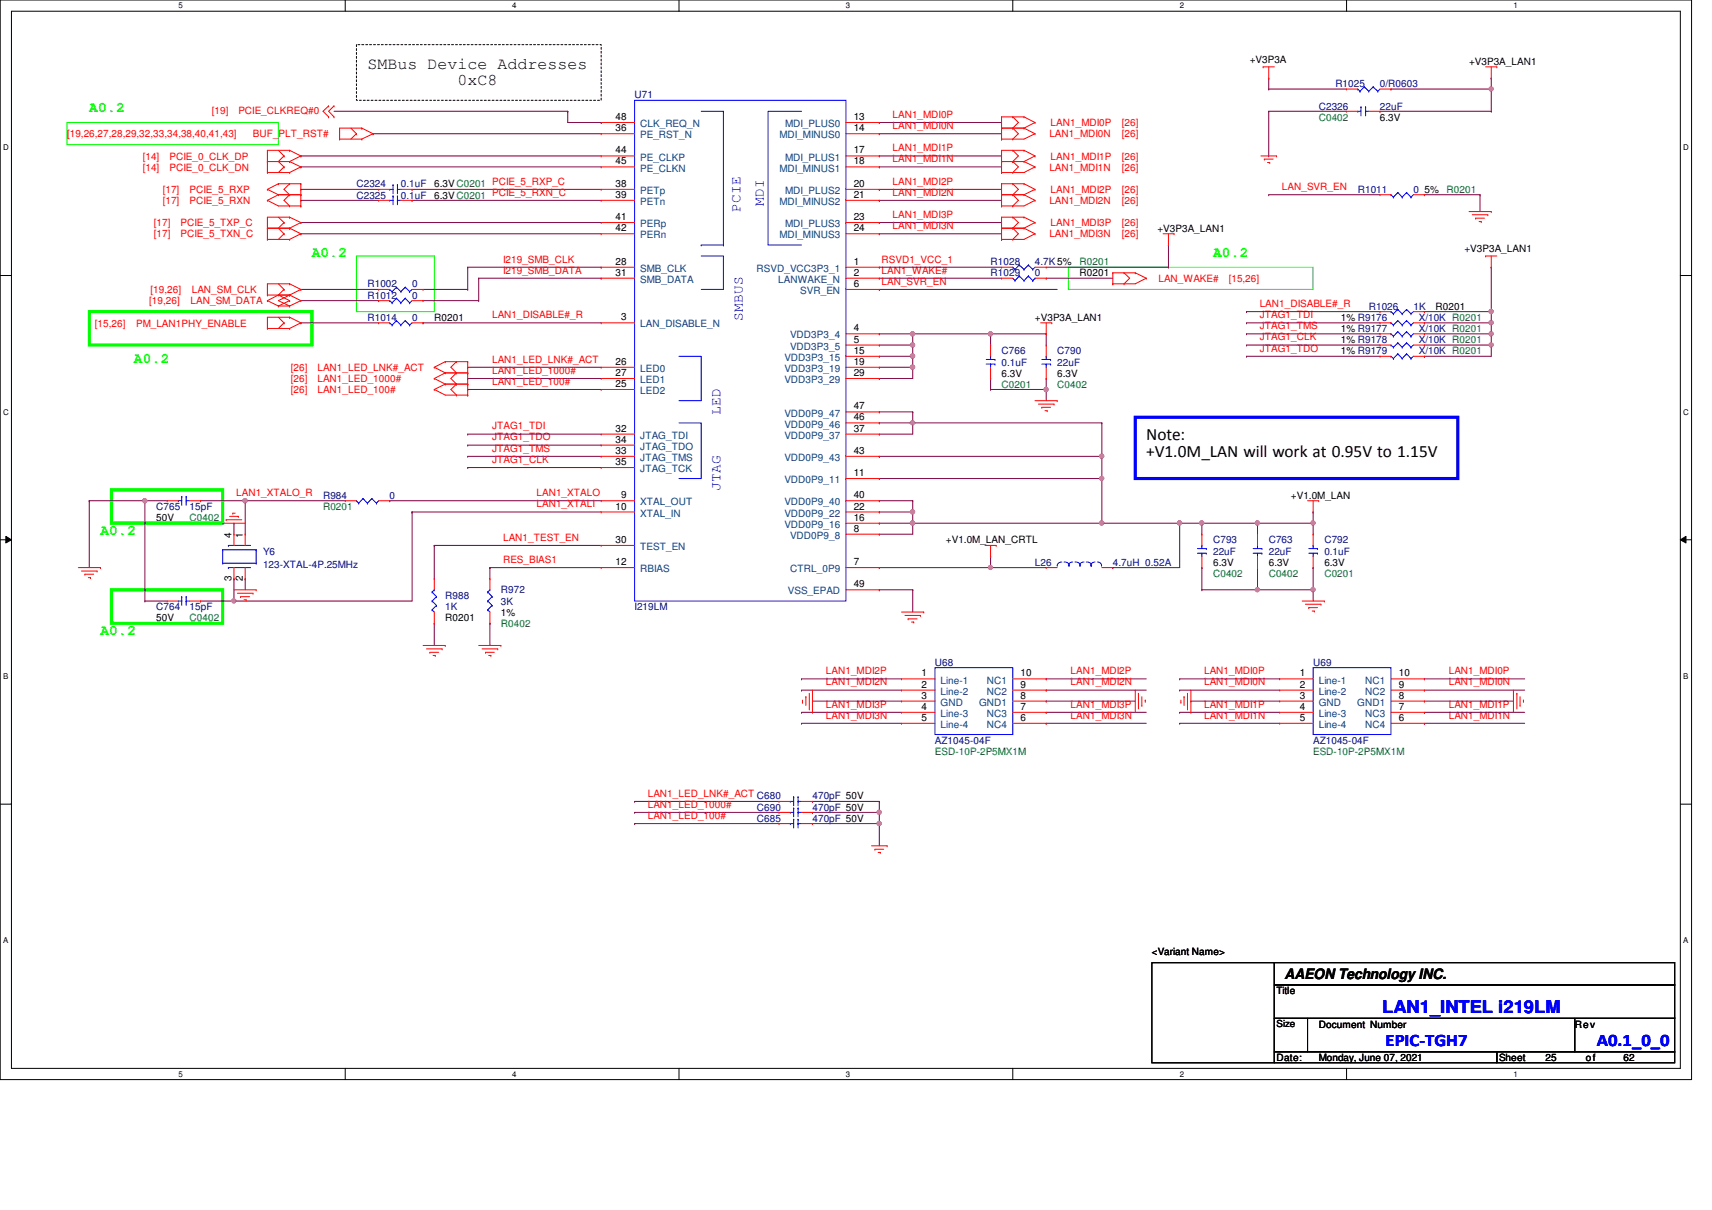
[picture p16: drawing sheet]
<svg xmlns="http://www.w3.org/2000/svg" width="297mm" height="210mm" viewBox="0 0 297 210" stroke-linecap="round" stroke-linejoin="round" font-family="sans-serif">
<defs><g id="words">
<g font-size="3">
<text x="198.9" y="76.2">Note:</text>
<text x="198.9" y="79.2">+V1.0M_LAN will work at 0.95V to 1.15V</text>
</g>
<g font-size="3" fill="#00f">
<text x="239.8" y="175.8">LAN1_INTEL i219LM</text>
<text x="240.4" y="181.5">EPIC-TGH7</text>
<text x="277.1" y="181.5">A0.1_0_0</text>
</g>
<g font-size="2.9">
<text x="63.8" y="11.9">SMBus Device Addresses</text>
<text x="79.4" y="14.8">0xC8</text>
</g>
<g font-size="2.5" fill="#0f0">
<text x="15.5" y="19.5">A0.2</text>
<text x="54.1" y="44.6">A0.2</text>
<text x="210.5" y="44.6">A0.2</text>
<text x="23.2" y="62.9">A0.2</text>
<text x="17.4" y="92.8">A0.2</text>
<text x="17.4" y="110.2">A0.2</text>
</g>
<g font-size="2.5" fill="#00f">
<text x="132.5" y="35.7" transform="rotate(-90 132.5 35.7)">MDI</text>
<text x="128.5" y="36.7" transform="rotate(-90 128.5 36.7)">PCIE</text>
<text x="128.9" y="55.6" transform="rotate(-90 128.9 55.6)">SMBUS</text>
<text x="125" y="72" transform="rotate(-90 125 72)">LED</text>
<text x="125" y="85.1" transform="rotate(-90 125 85.1)">JTAG</text>
</g>
<text font-size="2.5" x="222.8" y="169.8">AAEON Technology INC.</text>
<g font-size="1.7">
<text x="216.8" y="10.9">+V3P3A</text>
<text x="254.9" y="11.3">+V3P3A_LAN1</text>
<text x="106.8" y="22.8">36</text>
<text x="106.8" y="20.8">48</text>
<text x="148.1" y="20.8">13</text>
<text x="148.1" y="22.8">14</text>
<text x="239.4" y="20.9">6.3V</text>
<text x="106.8" y="26.6">44</text>
<text x="106.8" y="28.5">45</text>
<text x="148.1" y="26.6">17</text>
<text x="148.1" y="28.5">18</text>
<text x="75.4" y="32.5">6.3VC0201</text>
<text x="75.4" y="34.5">6.3VC0201</text>
<text x="106.8" y="32.4">38</text>
<text x="106.8" y="34.3">39</text>
<text x="148.1" y="32.4">20</text>
<text x="148.1" y="34.3">21</text>
<text x="247.1" y="33.5">5%</text>
<text x="106.8" y="38.2">41</text>
<text x="106.8" y="40.1">42</text>
<text x="148.1" y="38.2">23</text>
<text x="148.1" y="40.1">24</text>
<text x="200.8" y="40.2">+V3P3A_LAN1</text>
<text x="106.8" y="45.9">28</text>
<text x="106.8" y="47.8">31</text>
<text x="148.1" y="45.9">1</text>
<text x="148.1" y="47.8">2</text>
<text x="187.3" y="48">R0201</text>
<text x="254.1" y="43.7">+V3P3A_LAN1</text>
<text x="148.1" y="49.8">6</text>
<text x="249.1" y="53.8">R0201</text>
<text x="75.4" y="55.7">R0201</text>
<text x="107.8" y="55.6">3</text>
<text x="148.1" y="57.5">4</text>
<text x="148.1" y="59.4">5</text>
<text x="179.6" y="55.7">+V3P3A_LAN1</text>
<text x="232.7" y="55.7">1% R9176</text>
<text x="232.7" y="57.6">1% R9177</text>
<text x="232.7" y="59.5">1% R9178</text>
<text x="106.8" y="63.3">26</text>
<text x="106.8" y="65.2">27</text>
<text x="148.1" y="61.4">15</text>
<text x="148.1" y="63.3">19</text>
<text x="148.1" y="65.2">29</text>
<text x="173.8" y="65.3">6.3V</text>
<text x="183.4" y="65.3">6.3V</text>
<text x="232.7" y="61.5">1% R9179</text>
<text x="106.8" y="67.1">25</text>
<text x="148.1" y="71">47</text>
<text x="106.8" y="74.9">32</text>
<text x="106.8" y="76.8">34</text>
<text x="148.1" y="74.9">37</text>
<text x="148.1" y="72.9">46</text>
<text x="106.8" y="78.7">33</text>
<text x="106.8" y="80.7">35</text>
<text x="148.1" y="82.6">11</text>
<text x="148.1" y="78.7">43</text>
<text x="106.8" y="88.4">10</text>
<text x="107.8" y="86.4">9</text>
<text x="148.1" y="88.4">22</text>
<text x="148.1" y="86.4">40</text>
<text x="224" y="86.6">+V1.0M_LAN</text>
<text x="27.1" y="90.4">50V</text>
<text x="40.2" y="93.3" transform="rotate(-90 40.2 93.3)">4</text>
<text x="42.1" y="93.3" transform="rotate(-90 42.1 93.3)">1</text>
<text x="106.8" y="94.2">30</text>
<text x="148.1" y="92.2">8</text>
<text x="148.1" y="90.3">16</text>
<text x="164.1" y="94.3">+V1.0M_LAN_CRTL</text>
<text x="40.2" y="100.8" transform="rotate(-90 40.2 100.8)">3</text>
<text x="42.1" y="100.8" transform="rotate(-90 42.1 100.8)">2</text>
<text x="106.8" y="98">12</text>
<text x="148.1" y="98">7</text>
<text x="148.1" y="101.9">49</text>
<text x="210.5" y="98.1">6.3V</text>
<text x="220.1" y="98.1">6.3V</text>
<text x="229.8" y="98.1">6.3V</text>
<text x="27.1" y="107.8">50V</text>
<text x="77.3" y="107.8">R0201</text>
<text x="86.9" y="106.8">1%</text>
<text x="159.9" y="117.3">1</text>
<text x="159.9" y="119.3">2</text>
<text x="177.1" y="119.3">9</text>
<text x="177.1" y="117.3">10</text>
<text x="225.5" y="117.3">1</text>
<text x="225.5" y="119.3">2</text>
<text x="242.7" y="119.3">9</text>
<text x="242.7" y="117.3">10</text>
<text x="159.9" y="121.2">3</text>
<text x="159.9" y="123.1">4</text>
<text x="159.9" y="125.1">5</text>
<text x="177.1" y="123.1">7</text>
<text x="177.1" y="125.1">6</text>
<text x="177.1" y="121.2">8</text>
<text x="225.5" y="121.2">3</text>
<text x="225.5" y="123.1">4</text>
<text x="225.5" y="125.1">5</text>
<text x="242.7" y="123.1">7</text>
<text x="242.7" y="125.1">6</text>
<text x="242.7" y="121.2">8</text>
<text x="199.9" y="165.7">&lt;Variant Name&gt;</text>
<text x="221.5" y="172.5">Title</text>
<text x="221.5" y="178.2">Size</text>
<text x="228.8" y="178.3">Document Number</text>
<text x="273.2" y="178.3">Rev</text>
<text x="221.5" y="184.1">Date:</text>
<text x="228.8" y="184.1">Monday, June 07, 2021</text>
<text x="260.1" y="184.1">Sheet</text>
<text x="268.2" y="184.1">25</text>
<text x="275.1" y="184.1">of</text>
<text x="281.7" y="184.1">62</text>
</g>
<g font-size="1.7" fill="#000080">
<text x="110.1" y="17.1">U71</text>
<text x="231.7" y="15.2">R1025</text>
<text x="239.4" y="15.2">0/R0603</text>
<text x="228.8" y="19">C2326</text>
<text x="239.4" y="19">22uF</text>
<text x="61.8" y="32.5">C2324</text>
<text x="61.8" y="34.5">C2325</text>
<text x="69.6" y="32.5">0.1uF</text>
<text x="69.6" y="34.5">0.1uF</text>
<text x="235.6" y="33.5">R1011</text>
<text x="245.2" y="33.5">0</text>
<text x="171.9" y="48">R1029</text>
<text x="171.9" y="46">R1028</text>
<text x="179.6" y="48">0</text>
<text x="179.6" y="46">4.7K5%</text>
<text x="63.8" y="51.8">R1012</text>
<text x="63.8" y="49.9">R1002</text>
<text x="71.5" y="51.8">0</text>
<text x="71.5" y="49.9">0</text>
<text x="237.5" y="53.8">R1026</text>
<text x="245.2" y="53.8">1K</text>
<text x="63.8" y="55.7">R1014</text>
<text x="71.5" y="55.7">0</text>
<text x="246.2" y="55.7">X/10K R0201</text>
<text x="246.2" y="57.6">X/10K R0201</text>
<text x="246.2" y="59.5">X/10K R0201</text>
<text x="173.8" y="61.5">C766</text>
<text x="173.8" y="63.4">0.1uF</text>
<text x="183.4" y="61.5">C790</text>
<text x="183.4" y="63.4">22uF</text>
<text x="246.2" y="61.5">X/10K R0201</text>
<text x="27.1" y="88.5">C765</text>
<text x="32.9" y="88.5">15pF</text>
<text x="56" y="86.6">R984</text>
<text x="67.6" y="86.6">0</text>
<text x="210.5" y="94.3">C793</text>
<text x="220.1" y="94.3">C763</text>
<text x="229.8" y="94.3">C792</text>
<text x="45.6" y="96.2">Y6</text>
<text x="45.6" y="98.6">123-XTAL-4P.25MHz</text>
<text x="179.6" y="98.1">L26</text>
<text x="193.1" y="98.1">4.7uH_0.52A</text>
<text x="210.5" y="96.2">22uF</text>
<text x="220.1" y="96.2">22uF</text>
<text x="229.8" y="96.2">0.1uF</text>
<text x="27.1" y="105.9">C764</text>
<text x="32.9" y="105.9">15pF</text>
<text x="77.3" y="103.9">R988</text>
<text x="77.3" y="105.9">1K</text>
<text x="86.9" y="103">R972</text>
<text x="86.9" y="104.9">3K</text>
<text x="110.1" y="105.9">I219LM</text>
<text x="162.2" y="115.5">U68</text>
<text x="227.8" y="115.5">U69</text>
<text x="162.2" y="129">AZ1045-04F</text>
<text x="227.8" y="129">AZ1045-04F</text>
<text x="131.3" y="140.6">C690</text>
<text x="131.3" y="142.5">C685</text>
<text x="131.3" y="138.7">C680</text>
<text x="141" y="140.6">470pF 50V</text>
<text x="141" y="142.5">470pF 50V</text>
<text x="141" y="138.7">470pF 50V</text>
</g>
<g font-size="1.7" fill="#f00">
<text x="11.6" y="23.8">[19,26,27,28,29,32,33,34,38,40,41,43]</text>
<text x="36.7" y="19.8">[19]</text>
<text x="41.4" y="19.8">PCIE_CLKREQ#0</text>
<text x="43.9" y="23.8">BUF_PLT_RST#</text>
<text x="154.9" y="20.4">LAN1_MDI0P</text>
<text x="154.9" y="22.4">LAN1_MDI0N</text>
<text x="182.1" y="23.8">LAN1_MDI0N</text>
<text x="182.3" y="21.9">LAN1_MDI0P</text>
<text x="194.6" y="21.9">[26]</text>
<text x="194.6" y="23.8">[26]</text>
<text x="24.8" y="27.7">[14]</text>
<text x="24.8" y="29.6">[14]</text>
<text x="29.4" y="27.7">PCIE_0_CLK_DP</text>
<text x="29.4" y="29.6">PCIE_0_CLK_DN</text>
<text x="154.9" y="26.2">LAN1_MDI1P</text>
<text x="154.9" y="28.2">LAN1_MDI1N</text>
<text x="182.1" y="29.6">LAN1_MDI1N</text>
<text x="182.3" y="27.7">LAN1_MDI1P</text>
<text x="194.6" y="27.7">[26]</text>
<text x="194.6" y="29.6">[26]</text>
<text x="28.2" y="33.5">[17]</text>
<text x="28.2" y="35.4">[17]</text>
<text x="32.9" y="33.5">PCIE_5_RXP</text>
<text x="32.9" y="35.4">PCIE_5_RXN</text>
<text x="85.4" y="32">PCIE_5_RXP_C</text>
<text x="85.4" y="34">PCIE_5_RXN_C</text>
<text x="154.9" y="32">LAN1_MDI2P</text>
<text x="154.9" y="34">LAN1_MDI2N</text>
<text x="182.1" y="35.4">LAN1_MDI2N</text>
<text x="182.3" y="33.5">LAN1_MDI2P</text>
<text x="194.6" y="33.5">[26]</text>
<text x="194.6" y="35.4">[26]</text>
<text x="222.4" y="33">LAN_SVR_EN</text>
<text x="26.7" y="39.3">[17]</text>
<text x="26.7" y="41.2">[17]</text>
<text x="31.3" y="39.3">PCIE_5_TXP_C</text>
<text x="31.3" y="41.2">PCIE_5_TXN_C</text>
<text x="154.9" y="37.8">LAN1_MDI3P</text>
<text x="154.9" y="39.8">LAN1_MDI3N</text>
<text x="182.1" y="41.2">LAN1_MDI3N</text>
<text x="182.3" y="39.3">LAN1_MDI3P</text>
<text x="194.6" y="39.3">[26]</text>
<text x="194.6" y="41.2">[26]</text>
<text x="87.3" y="45.6">I219_SMB_CLK</text>
<text x="87.3" y="47.5">I219_SMB_DATA</text>
<text x="152.9" y="47.5">LAN1_WAKE#</text>
<text x="152.9" y="45.6">RSVD1_VCC_1</text>
<text x="25.9" y="52.8">[19,26]</text>
<text x="26.1" y="50.8">[19,26]</text>
<text x="33.1" y="52.8">LAN_SM_DATA</text>
<text x="33.3" y="50.8">LAN_SM_CLK</text>
<text x="152.9" y="49.4">LAN_SVR_EN</text>
<text x="201" y="48.9">LAN_WAKE#</text>
<text x="213.2" y="48.9">[15,26]</text>
<text x="218.6" y="53.3">LAN1_DISABLE#_R</text>
<text x="16.5" y="56.6">[15,26]</text>
<text x="23.6" y="56.6">PM_LAN1PHY_ENABLE</text>
<text x="85.4" y="55.2">LAN1_DISABLE#_R</text>
<text x="218.6" y="55.2">JTAG1_TDI</text>
<text x="218.6" y="57.1">JTAG1_TMS</text>
<text x="218.6" y="59.1">JTAG1_CLK</text>
<text x="50.5" y="64.3">[26]</text>
<text x="55.1" y="64.3">LAN1_LED_LNK#_ACT</text>
<text x="85.4" y="62.9">LAN1_LED_LNK#_ACT</text>
<text x="85.4" y="64.9">LAN1_LED_1000#</text>
<text x="218.6" y="61">JTAG1_TDO</text>
<text x="50.5" y="66.3">[26]</text>
<text x="50.5" y="68.2">[26]</text>
<text x="55.1" y="66.3">LAN1_LED_1000#</text>
<text x="55.1" y="68.2">LAN1_LED_100#</text>
<text x="85.4" y="66.8">LAN1_LED_100#</text>
<text x="85.4" y="76.4">JTAG1_TDO</text>
<text x="85.4" y="74.5">JTAG1_TDI</text>
<text x="85.4" y="78.4">JTAG1_TMS</text>
<text x="85.4" y="80.3">JTAG1_CLK</text>
<text x="41" y="86.1">LAN1_XTALO_R</text>
<text x="93.1" y="86.1">LAN1_XTALO</text>
<text x="93.1" y="88">LAN1_XTALI</text>
<text x="87.3" y="93.8">LAN1_TEST_EN</text>
<text x="87.3" y="97.7">RES_BIAS1</text>
<text x="143.3" y="118.9">LAN1_MDI2N</text>
<text x="143.3" y="117">LAN1_MDI2P</text>
<text x="185.8" y="117">LAN1_MDI2P</text>
<text x="185.8" y="118.9">LAN1_MDI2N</text>
<text x="208.9" y="117">LAN1_MDI0P</text>
<text x="208.9" y="118.9">LAN1_MDI0N</text>
<text x="251.4" y="117">LAN1_MDI0P</text>
<text x="251.4" y="118.9">LAN1_MDI0N</text>
<text x="143.3" y="122.8">LAN1_MDI3P</text>
<text x="143.3" y="124.7">LAN1_MDI3N</text>
<text x="185.8" y="122.8">LAN1_MDI3P</text>
<text x="185.8" y="124.7">LAN1_MDI3N</text>
<text x="208.9" y="122.8">LAN1_MDI1P</text>
<text x="208.9" y="124.7">LAN1_MDI1N</text>
<text x="251.4" y="124.7">LAN1_MDI1N</text>
<text x="251.4" y="122.8">LAN1_MDI1P</text>
<text x="112.4" y="138.2">LAN1_LED_LNK#_ACT</text>
<text x="112.4" y="140.1">LAN1_LED_1000#</text>
<text x="112.4" y="142.1">LAN1_LED_100#</text>
</g>
<g font-size="1.7" fill="#004080">
<text x="111.1" y="22.1">CLK_REQ_N</text>
<text x="136.2" y="22.1">MDI_PLUS0</text>
<text x="111.1" y="24">PE_RST_N</text>
<text x="111.1" y="27.9">PE_CLKP</text>
<text x="111.1" y="29.8">PE_CLKN</text>
<text x="135.3" y="24">MDI_MINUS0</text>
<text x="135.3" y="29.8">MDI_MINUS1</text>
<text x="136.2" y="27.9">MDI_PLUS1</text>
<text x="111.1" y="33.7">PETp</text>
<text x="111.1" y="35.6">PETn</text>
<text x="135.3" y="35.6">MDI_MINUS2</text>
<text x="136.2" y="33.7">MDI_PLUS2</text>
<text x="111.1" y="39.4">PERp</text>
<text x="111.1" y="41.4">PERn</text>
<text x="135.3" y="41.4">MDI_MINUS3</text>
<text x="136.2" y="39.4">MDI_PLUS3</text>
<text x="111.1" y="47.2">SMB_CLK</text>
<text x="131.3" y="47.2">RSVD_VCC3P3_1</text>
<text x="111.1" y="49.1">SMB_DATA</text>
<text x="135" y="49.1">LANWAKE_N</text>
<text x="138.9" y="51">SVR_EN</text>
<text x="111.1" y="56.8">LAN_DISABLE_N</text>
<text x="137.1" y="58.7">VDD3P3_4</text>
<text x="111.1" y="64.5">LED0</text>
<text x="136.1" y="62.6">VDD3P3_15</text>
<text x="136.1" y="64.5">VDD3P3_19</text>
<text x="137.1" y="60.7">VDD3P3_5</text>
<text x="111.1" y="68.4">LED2</text>
<text x="111.1" y="66.5">LED1</text>
<text x="136.1" y="66.5">VDD3P3_29</text>
<text x="111.1" y="76.1">JTAG_TDI</text>
<text x="136.1" y="76.1">VDD0P9_37</text>
<text x="136.1" y="74.2">VDD0P9_46</text>
<text x="136.1" y="72.3">VDD0P9_47</text>
<text x="111.1" y="80">JTAG_TMS</text>
<text x="111.1" y="78">JTAG_TDO</text>
<text x="111.1" y="81.9">JTAG_TCK</text>
<text x="136.1" y="83.8">VDD0P9_11</text>
<text x="136.1" y="80">VDD0P9_43</text>
<text x="111.1" y="87.7">XTAL_OUT</text>
<text x="111.1" y="89.6">XTAL_IN</text>
<text x="136.1" y="89.6">VDD0P9_22</text>
<text x="136.1" y="87.7">VDD0P9_40</text>
<text x="111.1" y="95.4">TEST_EN</text>
<text x="136.1" y="91.6">VDD0P9_16</text>
<text x="137.1" y="93.5">VDD0P9_8</text>
<text x="111.1" y="99.3">RBIAS</text>
<text x="137.1" y="99.3">CTRL_0P9</text>
<text x="136.7" y="103.1">VSS_EPAD</text>
<text x="163.2" y="118.6">Line-1</text>
<text x="171.2" y="118.6">NC1</text>
<text x="228.8" y="118.6">Line-1</text>
<text x="236.9" y="118.6">NC1</text>
<text x="163.2" y="120.5">Line-2</text>
<text x="163.2" y="122.4">GND</text>
<text x="163.2" y="124.4">Line-3</text>
<text x="169.9" y="122.4">GND1</text>
<text x="171.2" y="120.5">NC2</text>
<text x="171.2" y="124.4">NC3</text>
<text x="228.8" y="120.5">Line-2</text>
<text x="228.8" y="122.4">GND</text>
<text x="228.8" y="124.4">Line-3</text>
<text x="235.5" y="122.4">GND1</text>
<text x="236.9" y="120.5">NC2</text>
<text x="236.9" y="124.4">NC3</text>
<text x="163.2" y="126.3">Line-4</text>
<text x="171.2" y="126.3">NC4</text>
<text x="228.8" y="126.3">Line-4</text>
<text x="236.9" y="126.3">NC4</text>
</g>
<g font-size="1.7" fill="#008000">
<text x="228.8" y="20.9">C0402</text>
<text x="251" y="33.5">R0201</text>
<text x="187.3" y="46">R0201</text>
<text x="173.8" y="67.3">C0201</text>
<text x="183.4" y="67.3">C0402</text>
<text x="56" y="88.5">R0201</text>
<text x="32.9" y="90.4">C0402</text>
<text x="210.5" y="100.1">C0402</text>
<text x="220.1" y="100.1">C0402</text>
<text x="229.8" y="100.1">C0201</text>
<text x="32.9" y="107.8">C0402</text>
<text x="86.9" y="108.8">R0402</text>
<text x="162.2" y="131">ESD-10P-2P5MX1M</text>
<text x="227.8" y="131">ESD-10P-2P5MX1M</text>
</g>
<g font-size="1.4">
<text x="30.9" y="1.4">5</text>
<text x="88.9" y="1.4">4</text>
<text x="146.8" y="1.4">3</text>
<text x="204.7" y="1.4">2</text>
<text x="262.6" y="1.4">1</text>
<text x=".5" y="26.1">D</text>
<text x="292.1" y="26.1">D</text>
<text x=".5" y="71.9">C</text>
<text x="292.1" y="71.9">C</text>
<text x=".5" y="117.8">B</text>
<text x="292.1" y="117.8">B</text>
<text x=".5" y="163.6">A</text>
<text x="292.1" y="163.6">A</text>
<text x="30.9" y="186.8">5</text>
<text x="88.9" y="186.8">4</text>
<text x="146.8" y="186.8">3</text>
<text x="204.7" y="186.8">2</text>
<text x="262.6" y="186.8">1</text>
</g>
</g></defs>
<path d="M0 0h293.5v187.3h-293.5zM2 1.9h289.5v183.4h-289.5z" fill="none" stroke="#000" stroke-width=".17"/>
<g fill="#fff">
<path d="M30.9 .2h.8v1.5h-.8z"/>
<path d="M30.9 185.5h.8v1.6h-.8z"/>
</g>
<path d="M59.9 0v1.9M59.9 185.3v2" fill="none" stroke="#000" stroke-width=".17"/>
<g fill="#fff">
<path d="M88.9 .2h.7v1.5h-.7z"/>
<path d="M88.9 185.5h.7v1.6h-.7z"/>
</g>
<path d="M117.8 0v1.9M117.8 185.3v2" fill="none" stroke="#000" stroke-width=".17"/>
<g fill="#fff">
<path d="M146.8 .2h.7v1.5h-.7z"/>
<path d="M146.8 185.5h.7v1.6h-.7z"/>
</g>
<path d="M175.7 0v1.9M175.7 185.3v2" fill="none" stroke="#000" stroke-width=".17"/>
<g fill="#fff">
<path d="M204.7 .2h.7v1.5h-.7z"/>
<path d="M204.7 185.5h.7v1.6h-.7z"/>
</g>
<path d="M233.6 0v1.9M233.6 185.3v2" fill="none" stroke="#000" stroke-width=".17"/>
<g fill="#fff">
<path d="M262.6 .2h.8v1.5h-.8z"/>
<path d="M262.6 185.5h.8v1.6h-.8z"/>
<path d="M.5 24.8h1v1.6h-1z"/>
<path d="M292.1 24.8h.9v1.6h-.9z"/>
<path d="M.5 70.7h1v1.5h-1z"/>
<path d="M292.1 70.7h.9v1.5h-.9z"/>
</g>
<path d="M0 47.8h2M291.5 47.8h2" fill="none" stroke="#000" stroke-width=".17"/>
<g fill="#fff">
<path d="M.5 116.5h.9v1.6h-.9z"/>
<path d="M292.1 116.5h.8v1.6h-.8z"/>
</g>
<path d="M0 93.6h2M1 93l1 .6-1 .6zM291.5 93.6l1-.6v1.2zM291.5 93.6h2" fill="none" stroke="#000" stroke-width=".17"/>
<path d="M1 93l1 .6-1 .6zM291.5 93.6l1-.6v1.2z" fill="#000"/>
<g fill="#fff">
<path d="M.5 162.4h.9v1.5h-.9z"/>
<path d="M292.1 162.4h.8v1.5h-.8z"/>
</g>
<path d="M0 139.5h2M291.5 139.5h2" fill="none" stroke="#000" stroke-width=".17"/>
<path d="M197 72.4h55.9v10.6h-55.9z" fill="none" stroke="#00f" stroke-width=".55"/>
<path d="M61.8 7.7h42.5v9.7h-42.5z" fill="none" stroke="#000" stroke-width=".17" stroke-dasharray=".3 .3"/>
<path d="M15.5 54.1h38.6v5.8h-38.6zM19.3 85h19.3v5.8h-19.3zM19.3 102.3h19.3v5.8h-19.3z" fill="none" stroke="#0f0" stroke-width=".55"/>
<path d="M11.6 21.3h36.7v3.8h-36.7zM61.8 44.4h13.5v9.7h-13.5zM185.4 46.4h42.4v3.8h-42.4z" fill="none" stroke="#0f0" stroke-width=".17"/>
<path d="M220.1 15.5h.1M220.1 13.5h.1M220.1 15.5h13.5M220.1 13.5v2M241.3 15.5h.1M241.3 15.5h17.4" fill="none" stroke="#800040" stroke-width=".17"/>
<circle cx="258.7" cy="15.4" r=".37" fill="#f0f"/>
<circle cx="258.7" cy="15.4" r=".37" fill="none" stroke="#f0f" stroke-width=".17"/>
<g fill="none" stroke="#800040" stroke-width=".17">
<path d="M220.1 19.3h.1M220.1 19.3h13.5M239.4 19.3h.1M239.4 19.3h19.3M258.7 19.3h.1M258.7 13.5h.1M258.7 13.5v5.8M216.3 56h.1M216.3 57.9h.1M216.3 59.9h.1M216.3 56h23.1M216.3 57.9h23.1"/>
<path d="M216.3 59.9h23.1M247.1 56h.1M247.1 56h11.6"/>
</g>
<circle cx="258.7" cy="56" r=".37" fill="#f0f"/>
<circle cx="258.7" cy="56" r=".37" fill="none" stroke="#f0f" stroke-width=".17"/>
<path d="M247.1 57.9h.1M247.1 57.9h11.6" fill="none" stroke="#800040" stroke-width=".17"/>
<circle cx="258.7" cy="57.9" r=".38" fill="#f0f"/>
<circle cx="258.7" cy="57.9" r=".38" fill="none" stroke="#f0f" stroke-width=".17"/>
<path d="M247.1 59.9h.1M258.7 57.9h.1M258.7 57.9v2h-11.6" fill="none" stroke="#800040" stroke-width=".17"/>
<circle cx="258.7" cy="59.8" r=".37" fill="#f0f"/>
<circle cx="258.7" cy="59.8" r=".37" fill="none" stroke="#f0f" stroke-width=".17"/>
<g fill="none" stroke="#800040" stroke-width=".17">
<path d="M52.2 27.1h.1M52.2 29h.1M52.2 32.9h.1M52.2 34.8h.1M52.2 38.6h.1M52.2 27.1h52.1M52.2 29h52.1M52.2 32.9h13.5M52.2 34.8h13.5M52.2 38.6h52.1M64.7 23.2h.1M64.7 23.2h39.6"/>
<path d="M71.5 32.9h.1M71.5 34.8h.1M71.5 32.9h32.8M71.5 34.8h32.8M152.6 21.3h.1M152.6 23.2h.1M152.6 27.1h.1M152.6 29h.1M152.6 32.9h.1M152.6 34.8h.1M152.6 38.6h.1M152.6 23.2h21.2"/>
<path d="M152.6 27.1h21.2M152.6 29h21.2M152.6 32.9h21.2M152.6 34.8h21.2M152.6 38.6h21.2M152.6 21.3h21.2M220.1 33.8h.1M220.1 33.8h19.3M247.1 33.8h.1M247.1 33.8h9.7M256.8 33.8h.1M256.8 33.8v2.9"/>
<path d="M52.2 40.6h.1M52.2 56h.1M52.2 40.6h52.1M52.2 56h13.5M73.4 56h.1M73.4 56h30.9M152.6 48.3h.1M152.6 40.6h.1M152.6 40.6h21.2M152.6 48.3h21.2M181.5 48.3h.1M181.5 48.3h11.6"/>
<path d="M216.3 54.1h.1M216.3 54.1h23.1M247.1 54.1h.1M247.1 54.1h11.6M258.7 56h.1M258.7 54.1h.1M258.7 59.9h.1M258.7 54.1v3.8M258.7 59.9v1.9h-11.6M81.1 63.7h.1M81.1 65.7h.1M81.1 67.6h.1"/>
<path d="M81.1 77.2h.1M81.1 79.2h.1M81.1 75.3h.1M81.1 63.7h23.2M81.1 65.7h23.2M81.1 67.6h23.2M81.1 77.2h23.2M81.1 79.2h23.2M81.1 75.3h23.2M216.3 61.8h.1M216.3 61.8h23.1M247.1 61.8h.1"/>
<path d="M25.1 86.9h.1M25.1 86.9h3.9M34.8 86.9h.1M34.8 86.9h7.7M81.1 81.1h.1M81.1 81.1h23.2M139.1 119.7h.1M139.1 117.8h.1M139.1 119.7h17.3M139.1 117.8h17.3M181.5 117.8h.1M181.5 119.7h.1"/>
<path d="M181.5 119.7h17.4M181.5 117.8h17.4M204.7 117.8h.1M204.7 119.7h.1M204.7 119.7h17.3M204.7 117.8h17.3M247.1 117.8h.1M247.1 119.7h.1M247.1 119.7h17.4M247.1 117.8h17.4M139.1 123.6h.1M139.1 125.5h.1"/>
<path d="M139.1 123.6h17.3M139.1 125.5h17.3M141 121.6h.1M141 121.6h15.4M181.5 121.6h.1M181.5 123.6h.1M181.5 125.5h.1M181.5 123.6h17.4M181.5 125.5h17.4M181.5 121.6h15.5M204.7 123.6h.1M204.7 125.5h.1"/>
<path d="M204.7 123.6h17.3M204.7 125.5h17.3M206.6 121.6h.1M206.6 121.6h15.4M247.1 125.5h.1M247.1 123.6h.1M247.1 121.6h.1M247.1 123.6h17.4M247.1 125.5h17.4M247.1 121.6h15.5"/>
</g>
<circle cx="42.5" cy="86.9" r=".38" fill="#f0f"/>
<circle cx="42.5" cy="86.9" r=".38" fill="none" stroke="#f0f" stroke-width=".17"/>
<g fill="none" stroke="#800040" stroke-width=".17">
<path d="M15.5 86.9h.1M15.5 86.9h9.6M15.5 86.9v11.6M25.1 86.9h.1M25.1 86.9v17.4M40.6 90.8h.1M40.6 90.8v1.9M42.5 86.9h.1M42.5 86.9h17.4M42.5 86.9v5.8M67.6 86.9h.1M67.6 86.9h36.7"/>
<path d="M71.5 88.8h.1M71.5 88.8v15.5M71.5 88.8h32.8"/>
</g>
<circle cx="25.1" cy="86.9" r=".38" fill="#f0f"/>
<circle cx="25.1" cy="86.9" r=".38" fill="none" stroke="#f0f" stroke-width=".17"/>
<g fill="none" stroke="#800040" stroke-width=".17">
<path d="M75.3 94.6h.1M75.3 94.6v5.8M75.3 94.6h29M85 98.5h.1M85 98.5h19.3M85 98.5v1.9M25.1 104.3h.1M25.1 104.3h3.9M34.8 104.3h.1M40.6 100.4h.1M40.6 100.4v3.9h-5.8M42.5 100.4h.1"/>
<path d="M42.5 100.4v1.9"/>
</g>
<circle cx="40.6" cy="104.2" r=".37" fill="#f0f"/>
<circle cx="40.6" cy="104.2" r=".37" fill="none" stroke="#f0f" stroke-width=".17"/>
<g fill="none" stroke="#800040" stroke-width=".17">
<path d="M58 19.3h40.5M98.5 19.3h.1M152.6 46.4h.1M152.6 50.2h.1M152.6 57.9h.1M152.6 46.4h21.2M152.6 50.2h30.8M152.6 57.9h5.8M158.4 57.9h.1M158.4 57.9v2M181.5 46.4h21.2M202.7 42.5h.1"/>
<path d="M202.7 46.4h.1M202.7 42.5v3.9M40.6 104.3h.1M40.6 104.3h30.9M75.3 108.1h.1M75.3 108.1v3.9M85 108.1h.1M85 108.1v3.9"/>
</g>
<circle cx="158.3" cy="59.8" r=".37" fill="#f0f"/>
<circle cx="158.3" cy="59.8" r=".37" fill="none" stroke="#f0f" stroke-width=".17"/>
<path d="M158.4 57.9h.1M158.4 57.9h13.5" fill="none" stroke="#800040" stroke-width=".17"/>
<circle cx="171.8" cy="57.9" r=".38" fill="#f0f"/>
<circle cx="171.8" cy="57.9" r=".38" fill="none" stroke="#f0f" stroke-width=".17"/>
<circle cx="158.3" cy="57.9" r=".38" fill="#f0f"/>
<circle cx="158.3" cy="57.9" r=".38" fill="none" stroke="#f0f" stroke-width=".17"/>
<path d="M152.6 59.9h.1M152.6 59.9h5.8M158.4 59.9h.1M158.4 59.9v1.9M171.9 57.9h.1M171.9 57.9h9.6M171.9 57.9v2M181.5 57.9h.1M181.5 57.9v2" fill="none" stroke="#800040" stroke-width=".17"/>
<circle cx="158.3" cy="61.8" r=".38" fill="#f0f"/>
<circle cx="158.3" cy="61.8" r=".38" fill="none" stroke="#f0f" stroke-width=".17"/>
<path d="M152.6 61.8h.1M152.6 63.7h.1M152.6 61.8h5.8M152.6 63.7h5.8M158.4 61.8h.1M158.4 63.7h.1M158.4 61.8v3.9" fill="none" stroke="#800040" stroke-width=".17"/>
<circle cx="158.3" cy="63.7" r=".37" fill="#f0f"/>
<circle cx="158.3" cy="63.7" r=".37" fill="none" stroke="#f0f" stroke-width=".17"/>
<path d="M152.6 65.7h.1M152.6 65.7h5.8M171.9 65.7h.1M171.9 67.6h.1M171.9 65.7v1.9M171.9 67.6h9.6M181.5 65.7h.1M181.5 67.6h.1M181.5 65.7v3.8" fill="none" stroke="#800040" stroke-width=".17"/>
<circle cx="181.5" cy="67.6" r=".38" fill="#f0f"/>
<circle cx="181.5" cy="67.6" r=".38" fill="none" stroke="#f0f" stroke-width=".17"/>
<path d="M152.6 71.5h.1M152.6 71.5h5.8M158.4 71.5h.1M158.4 71.5v1.9" fill="none" stroke="#800040" stroke-width=".17"/>
<circle cx="158.3" cy="73.3" r=".37" fill="#f0f"/>
<circle cx="158.3" cy="73.3" r=".37" fill="none" stroke="#f0f" stroke-width=".17"/>
<path d="M152.6 73.4h.1M152.6 75.3h.1M152.6 79.2h.1M152.6 73.4h38.6M158.4 73.4h.1M158.4 73.4v1.9h-5.8M191.2 73.4h.1M191.2 73.4v5.8h-38.6" fill="none" stroke="#800040" stroke-width=".17"/>
<circle cx="191.1" cy="79.1" r=".37" fill="#f0f"/>
<circle cx="191.1" cy="79.1" r=".37" fill="none" stroke="#f0f" stroke-width=".17"/>
<path d="M191.2 79.2h.1M191.2 79.2v3.8h-38.6M152.6 83h.1" fill="none" stroke="#800040" stroke-width=".17"/>
<circle cx="191.1" cy="83" r=".37" fill="#f0f"/>
<circle cx="191.1" cy="83" r=".37" fill="none" stroke="#f0f" stroke-width=".17"/>
<path d="M152.6 86.9h.1M152.6 88.8h.1M152.6 86.9h5.8M152.6 88.8h5.8M158.4 86.9h.1M158.4 88.8h.1M158.4 86.9v3.9M191.2 83h.1M191.2 83v7.8" fill="none" stroke="#800040" stroke-width=".17"/>
<circle cx="158.3" cy="88.8" r=".37" fill="#f0f"/>
<circle cx="158.3" cy="88.8" r=".37" fill="none" stroke="#f0f" stroke-width=".17"/>
<path d="M152.6 90.8h.1M152.6 90.8h38.6M158.4 90.8h.1M158.4 90.8v1.9M227.8 88.8h.1M227.8 88.8v2" fill="none" stroke="#800040" stroke-width=".17"/>
<circle cx="191.1" cy="90.7" r=".38" fill="#f0f"/>
<circle cx="191.1" cy="90.7" r=".38" fill="none" stroke="#f0f" stroke-width=".17"/>
<circle cx="158.3" cy="90.7" r=".38" fill="#f0f"/>
<circle cx="158.3" cy="90.7" r=".38" fill="none" stroke="#f0f" stroke-width=".17"/>
<path d="M191.2 90.8h.1M191.2 90.8h17.3M204.7 90.8h.1M204.7 90.8v7.7" fill="none" stroke="#800040" stroke-width=".17"/>
<circle cx="204.6" cy="90.7" r=".38" fill="#f0f"/>
<circle cx="204.6" cy="90.7" r=".38" fill="none" stroke="#f0f" stroke-width=".17"/>
<path d="M208.5 90.8h.1M208.5 90.8h9.7" fill="none" stroke="#800040" stroke-width=".17"/>
<circle cx="208.5" cy="90.7" r=".38" fill="#f0f"/>
<circle cx="208.5" cy="90.7" r=".38" fill="none" stroke="#f0f" stroke-width=".17"/>
<path d="M208.5 90.8h.1M208.5 90.8v1.9M218.2 90.8h.1M218.2 90.8v1.9M218.2 90.8h9.6" fill="none" stroke="#800040" stroke-width=".17"/>
<circle cx="227.8" cy="90.7" r=".38" fill="#f0f"/>
<circle cx="227.8" cy="90.7" r=".38" fill="none" stroke="#f0f" stroke-width=".17"/>
<circle cx="218.1" cy="90.7" r=".38" fill="#f0f"/>
<circle cx="218.1" cy="90.7" r=".38" fill="none" stroke="#f0f" stroke-width=".17"/>
<path d="M152.6 92.7h.1M152.6 98.5h.1M152.6 92.7h5.8M152.6 98.5h28.9M171.9 96.5h.1M171.9 98.5h.1M171.9 96.5v2M227.8 90.8h.1M227.8 90.8v1.9" fill="none" stroke="#800040" stroke-width=".17"/>
<circle cx="171.8" cy="98.4" r=".37" fill="#f0f"/>
<circle cx="171.8" cy="98.4" r=".37" fill="none" stroke="#f0f" stroke-width=".17"/>
<g fill="none" stroke="#800040" stroke-width=".17">
<path d="M193.1 98.5h.1M193.1 98.5h11.6M208.5 98.5h.1M208.5 98.5v3.8M218.2 98.5h.1M218.2 98.5v3.8M227.8 98.5h.1M227.8 98.5v3.8h-19.3M152.6 102.3h.1M152.6 102.3h5.8M158.4 102.3h.1M158.4 102.3v3.9"/>
<path d="M208.5 102.3h.1M218.2 102.3h.1"/>
</g>
<circle cx="227.8" cy="102.3" r=".37" fill="#f0f"/>
<circle cx="227.8" cy="102.3" r=".37" fill="none" stroke="#f0f" stroke-width=".17"/>
<circle cx="218.2" cy="102.3" r=".37" fill="#f0f"/>
<circle cx="218.2" cy="102.3" r=".37" fill="none" stroke="#f0f" stroke-width=".17"/>
<path d="M220.1 19.3v7.8M220.1 27.1h.1M258.7 46.4h.1M258.7 46.4v7.7M227.8 102.3h.1M227.8 102.3v2" fill="none" stroke="#800040" stroke-width=".17"/>
<circle cx="258.7" cy="54" r=".37" fill="#f0f"/>
<circle cx="258.7" cy="54" r=".37" fill="none" stroke="#f0f" stroke-width=".17"/>
<path d="M98.5 19.3h.1M98.5 19.3v2h5.8M104.3 21.3h.1M110.1 139h.1M110.1 139h25.1M141 139h.1M141 139h11.6M152.6 139h.1M152.6 139v1.9h-11.6M110.1 140.9h.1M110.1 140.9h25.1M141 140.9h.1" fill="none" stroke="#800040" stroke-width=".17"/>
<circle cx="152.5" cy="140.9" r=".37" fill="#f0f"/>
<circle cx="152.5" cy="140.9" r=".37" fill="none" stroke="#f0f" stroke-width=".17"/>
<path d="M110.1 142.9h.1M110.1 142.9h25.1M141 142.9h.1M152.6 140.9h.1M152.6 140.9v2h-11.6" fill="none" stroke="#800040" stroke-width=".17"/>
<circle cx="152.5" cy="142.8" r=".37" fill="#f0f"/>
<circle cx="152.5" cy="142.8" r=".37" fill="none" stroke="#f0f" stroke-width=".17"/>
<g fill="none" stroke="#800040" stroke-width=".17">
<path d="M52.2 50.2h.1M52.2 50.2h13.5M52.2 52.2h13.5M65.7 52.2h.1M73.4 50.2h7.7M73.4 52.2h9.7M81.1 50.2h.1M81.1 46.4h.1M81.1 46.4v3.8M81.1 46.4h23.2M83.1 52.2h.1M83.1 48.3h.1"/>
<path d="M83.1 48.3v3.9M83.1 48.3h21.2M104.3 46.4h.1M104.3 48.3h.1M152.6 142.9h.1M152.6 142.9v3.8"/>
</g>
<g fill="none" stroke="#f00" stroke-width=".17">
<path d="M57 18.4h.1M57 18.4l-1 .9 1 1M58 18.4h.1M58 18.4l-1 .9 1 1M219.2 11.6h.1M219.2 11.6h1.9M220.1 13.5h.1M220.1 11.6v1.9M233.6 19.3h.1M233.6 15.5h.1M233.6 19.3h2M233.6 15.5h2"/>
<path d="M237.5 19.3h1.9M239.4 19.3h.1M239.4 15.5h1.9M241.3 15.5h.1M257.8 11.6h1.9M258.7 13.5h.1M258.7 11.6v1.9M259.7 11.6h.1M46.4 28h.1M46.4 29.9h.1M46.4 32.9h.1M46.4 34.8h.1"/>
<path d="M46.4 39.6h.1M46.4 28h3.8M46.4 29.9h3.8M46.4 34.8l1.9 .9h3.9M46.4 39.6h3.8M46.4 32.9l1.9 .9M48.3 31.9h.1M48.3 33.8h.1M48.3 33.8h3.9M48.3 31.9h3.9M48.3 26.1l1 1M48.3 31.9l-1.9 1"/>
<path d="M48.3 33.8l-1.9 1M48.3 37.7l1 .9M49.3 27.1h.1M49.3 29h.1M49.3 38.6h.1M49.3 27.1l-1 .9 1 1M49.3 29l-1 .9M49.3 38.6l-1 1 1 1M50.2 26.1h.1M50.2 28h.1M50.2 29.9h.1M50.2 33.8h.1"/>
<path d="M50.2 31.9h.1M50.2 35.7h.1M50.2 37.7h.1M50.2 39.6h.1M50.2 26.1h-3.8v3.8M50.2 37.7h-3.8v3.8M50.2 26.1l2 1M50.2 28l2 1M50.2 31.9l-.9 1 .9 .9M50.2 33.8l-.9 1 .9 .9M50.2 37.7l2 .9M50.2 39.6l2 1"/>
<path d="M52.2 27.1h.1M52.2 29h.1M52.2 33.8h.1M52.2 31.9h.1M52.2 35.7h.1M52.2 38.6h.1M52.2 27.1l-2 .9M52.2 29l-2 .9M52.2 31.9v3.8M52.2 38.6l-2 1M57 20.3h.1M58 20.3h.1"/>
<path d="M58.9 24.1h.1M58.9 24.1h3.9M60.9 22.2l.9 1M61.8 23.2h.1M61.8 23.2l-.9 .9M62.8 22.2h.1M62.8 24.1h.1M62.8 22.2h-3.9v1.9M62.8 22.2l1.9 1M64.7 23.2h.1M64.7 23.2l-1.9 .9M65.7 32.9h.1"/>
<path d="M65.7 34.8h.1M65.7 32.9h1.9M65.7 34.8h1.9M69.6 32.9h1.9M69.6 34.8h1.9M71.5 32.9h.1M71.5 34.8h.1M104.3 23.2h.1M104.3 32.9h.1M104.3 34.8h.1M104.3 38.6h.1M104.3 27.1h.1"/>
<path d="M104.3 29h.1M104.3 21.3h.1M104.3 27.1h5.8M104.3 32.9h5.8M104.3 34.8h5.8M104.3 21.3h5.8M104.3 23.2h5.8M104.3 29h5.8M104.3 38.6h5.8M146.8 27.1h5.8M146.8 32.9h5.8M146.8 34.8h5.8"/>
<path d="M146.8 21.3h5.8M146.8 23.2h5.8M146.8 29h5.8M146.8 38.6h5.8M152.6 21.3h.1M152.6 23.2h.1M152.6 27.1h.1M152.6 29h.1M152.6 32.9h.1M152.6 34.8h.1M152.6 38.6h.1M173.8 22.2h.1"/>
<path d="M173.8 20.3h.1M173.8 24.1h.1M173.8 28h.1M173.8 26.1h.1M173.8 29.9h.1M173.8 33.8h.1M173.8 31.9h.1M173.8 35.7h.1M173.8 39.6h.1M173.8 37.7h.1M173.8 22.2h3.9M173.8 20.3h3.9"/>
<path d="M173.8 20.3v3.8M173.8 26.1v3.8M173.8 31.9v3.8M173.8 37.7v3.8M173.8 28h3.9M173.8 26.1h3.9M173.8 33.8h3.9M173.8 31.9h3.9M173.8 39.6h3.9M173.8 37.7h3.9M175.7 22.2h.1M175.7 20.3h.1"/>
<path d="M175.7 24.1h.1M175.7 28h.1M175.7 26.1h.1M175.7 29.9h.1M175.7 33.8h.1M175.7 31.9h.1M175.7 35.7h.1M175.7 39.6h.1M175.7 37.7h.1M175.7 20.3l1 1-1 .9M175.7 22.2l1 1-1 .9M175.7 26.1l1 1-1 .9"/>
<path d="M175.7 28l1 1-1 .9M175.7 31.9l1 1-1 .9M175.7 33.8l1 1-1 .9M175.7 37.7l1 .9-1 1M175.7 39.6l1 1-1 .9M177.7 20.3h.1M177.7 22.2h.1M177.7 26.1h.1M177.7 28h.1M177.7 31.9h.1M177.7 33.8h.1M177.7 37.7h.1"/>
<path d="M177.7 39.6h.1M177.7 20.3l1.9 1M177.7 22.2l1.9 1M177.7 26.1l1.9 1M177.7 28l1.9 1M177.7 31.9l1.9 1M177.7 33.8l1.9 1M177.7 37.7l1.9 .9M177.7 39.6l1.9 1M179.6 21.3h.1M179.6 23.2h.1M179.6 27.1h.1"/>
<path d="M179.6 29h.1M179.6 32.9h.1M179.6 34.8h.1M179.6 38.6h.1M179.6 21.3l-1.9 .9M179.6 23.2l-1.9 .9h-3.9M179.6 27.1l-1.9 .9M179.6 29l-1.9 .9h-3.9M179.6 32.9l-1.9 .9M179.6 34.8l-1.9 .9h-3.9M179.6 38.6l-1.9 1M218.8 27.1h2.7"/>
<path d="M219.4 27.6h.1M219.4 27.6h1.5M219.9 28.2h.4M220.3 28.2h.1M221.5 27.1h.1M239.4 33.8h.1M239.4 33.8h1.9M245.2 33.8h1.9M247.1 33.8h.1M254.9 36.7h3.8M255.4 37.3h2.7M256 37.8h.1"/>
<path d="M256 37.8h1.6M256.6 38.4h.4M257 38.4h.1M258.1 37.3h.1M258.7 36.7h.1M46.4 41.5h.1M46.4 57h.1M46.4 51.2h.1M46.4 52.2h.1M46.4 41.5h3.8M46.4 57h3.8M46.4 51.2h3.8"/>
<path d="M46.4 52.2l1.9 .9M48.3 51.2h.1M48.3 53.1h.1M48.3 55l1 1M48.3 49.2l1 1M48.3 51.2l-1.9 1M48.3 53.1h1.9M48.3 51.2l1.9 1M49.3 40.6h.1M49.3 56h.1M49.3 50.2h.1M49.3 40.6l-1 .9"/>
<path d="M49.3 56l-1 1M49.3 50.2l-1 1M50.2 41.5h.1M50.2 55h.1M50.2 57h.1M50.2 49.2h.1M50.2 51.2h.1M50.2 53.1h.1M50.2 52.2h.1M50.2 49.2h-3.8v2M50.2 55h-3.8v2M50.2 55l2 1"/>
<path d="M50.2 49.2l2 1M50.2 51.2l2 1M50.2 52.2l-1.9 .9M52.2 40.6h.1M52.2 56h.1M52.2 50.2h.1M52.2 52.2h.1M52.2 40.6l-2 .9M52.2 56l-2 1M52.2 50.2l-3.9 2 1.9 .9M52.2 52.2l-2 .9M65.7 52.2h.1"/>
<path d="M65.7 56h.1M65.7 50.2h.1M65.7 56h1.9M65.7 52.2h1.9M65.7 50.2h1.9M71.5 56h1.9M71.5 52.2h1.9M71.5 50.2h1.9M73.4 52.2h.1M73.4 56h.1M73.4 50.2h.1M104.3 56h.1"/>
<path d="M104.3 46.4h.1M104.3 48.3h.1M104.3 40.6h.1M104.3 40.6h5.8M104.3 56h5.8M104.3 48.3h5.8M104.3 46.4h5.8M146.8 40.6h5.8M146.8 48.3h5.8M146.8 57.9h5.8M146.8 59.9h5.8M146.8 46.4h5.8"/>
<path d="M146.8 50.2h5.8M152.6 46.4h.1M152.6 48.3h.1M152.6 57.9h.1M152.6 59.9h.1M152.6 50.2h.1M152.6 40.6h.1M171.9 59.9h.1M171.9 59.9v1.9M173.8 41.5h.1M173.8 48.3h.1M173.8 46.4h.1"/>
<path d="M173.8 48.3h1.9M173.8 46.4h1.9M175.7 41.5h.1M179.6 40.6h.1M179.6 40.6l-1.9 .9h-3.9M179.6 48.3h1.9M179.6 46.4h1.9M180.5 56h2M181.5 57.9h.1M181.5 48.3h.1M181.5 59.9h.1M181.5 46.4h.1"/>
<path d="M181.5 56v1.9M181.5 59.9v1.9M182.5 56h.1M193.1 49.2h.1M193.1 47.3h.1M193.1 47.3h3.9M193.1 47.3v1.9M195 49.2h.1M195 47.3h.1M195 47.3l1 1-1 .9M197 47.3h.1M197 47.3l1.9 1"/>
<path d="M198.9 48.3h.1M198.9 48.3l-1.9 .9h-3.9M201.8 40.6h1.9M202.7 42.5h.1M202.7 40.6v1.9M203.7 40.6h.1M239.4 56h.1M239.4 57.9h.1M239.4 59.9h.1M239.4 54.1h.1M239.4 56h1.9M239.4 57.9h1.9"/>
<path d="M239.4 59.9h1.9M239.4 54.1h1.9M245.2 56h1.9M245.2 57.9h1.9M245.2 59.9h1.9M245.2 54.1h1.9M247.1 56h.1M247.1 57.9h.1M247.1 59.9h.1M247.1 54.1h.1M257.8 44.4h.1M257.8 44.4h1.9"/>
<path d="M258.7 46.4h.1M258.7 44.4v2M75.3 63.7h.1M75.3 65.7h.1M75.3 67.6h.1M75.3 63.7l2 1M75.3 65.7l2 .9M75.3 67.6l2 .9h3.8M77.3 62.7h.1M77.3 64.7h.1M77.3 66.6h.1M77.3 64.7h3.8"/>
<path d="M77.3 62.7l-2 1M77.3 62.7h3.8M77.3 66.6h3.8M77.3 64.7l-2 1M77.3 66.6l-2 1M79.2 64.7h.1M79.2 62.7h.1M79.2 66.6h.1M79.2 68.5h.1M79.2 62.7l-1 1 1 1M79.2 64.7l-1 1 1 .9M79.2 66.6l-1 1 1 .9"/>
<path d="M81.1 64.7h.1M81.1 62.7h.1M81.1 66.6h.1M81.1 68.5h.1M81.1 62.7v5.8M104.3 67.6h.1M104.3 63.7h.1M104.3 65.7h.1M104.3 75.3h.1M104.3 79.2h.1M104.3 77.2h.1M104.3 63.7h5.8"/>
<path d="M104.3 67.6h5.8M104.3 65.7h5.8M104.3 75.3h5.8M104.3 79.2h5.8M104.3 77.2h5.8M146.8 61.8h5.8M146.8 63.7h5.8M146.8 65.7h5.8M146.8 75.3h5.8M146.8 79.2h5.8M146.8 73.4h5.8M146.8 71.5h5.8"/>
<path d="M152.6 61.8h.1M152.6 63.7h.1M152.6 65.7h.1M152.6 75.3h.1M152.6 79.2h.1M152.6 73.4h.1M152.6 71.5h.1M171.9 65.7h.1M171.9 63.7v2M179.6 69.5h3.8M180.2 70.1h2.7M180.8 70.7h.1"/>
<path d="M180.8 70.7h1.5M181.3 71.2h.4M181.5 65.7h.1M181.5 63.7v2M181.7 71.2h.1M182.9 70.1h.1M183.4 69.5h.1M239.4 61.8h.1M239.4 61.8h1.9M245.2 61.8h1.9M247.1 61.8h.1M13.6 98.5h3.8"/>
<path d="M14.1 99.1h2.7M14.7 99.6h.1M14.7 99.6h1.6M16.8 99.1h.1M17.4 98.5h.1M29 86.9h.1M29 86.9h1.9M32.9 86.9h1.9M34.8 86.9h.1M38.6 90.8h.1M38.6 90.8h3.9M39.2 90.2h.1"/>
<path d="M39.2 90.2h2.7M39.8 89.6h1.6M40.4 89h.1M40.4 89h.4M40.6 92.7h.1M40.6 92.7v1.9M40.6 98.5v1.9M41.4 89.6h.1M42.5 92.7h.1M42.5 92.7v1.9M42.5 98.5v1.9M59.9 86.9h.1"/>
<path d="M59.9 86.9h1.9M65.7 86.9h1.9M67.6 86.9h.1M104.3 86.9h.1M104.3 88.8h.1M104.3 98.5h.1M104.3 94.6h.1M104.3 81.1h.1M104.3 98.5h5.8M104.3 86.9h5.8M104.3 94.6h5.8M104.3 88.8h5.8"/>
<path d="M104.3 81.1h5.8M146.8 90.8h5.8M146.8 98.5h5.8M146.8 86.9h5.8M146.8 92.7h5.8M146.8 88.8h5.8M146.8 83h5.8M152.6 98.5h.1M152.6 92.7h.1M152.6 83h.1M152.6 90.8h.1M152.6 88.8h.1"/>
<path d="M152.6 86.9h.1M170.9 94.6h1.9M171.9 96.5h.1M171.9 94.6v1.9M172.8 94.6h.1M181.5 98.5h.1M181.5 98.5h1.9M191.2 98.5h1.9M193.1 98.5h.1M208.5 98.5h.1M208.5 92.7h.1M208.5 92.7v1.9"/>
<path d="M208.5 96.5v2M218.2 98.5h.1M218.2 92.7h.1M218.2 92.7v1.9M218.2 96.5v2M226.9 86.9h1.9M227.8 88.8h.1M227.8 98.5h.1M227.8 92.7h.1M227.8 86.9v1.9M227.8 92.7v1.9M227.8 96.5v2"/>
<path d="M228.8 86.9h.1M15.3 100.2h.4M15.7 100.2h.1M29 104.3h.1M29 104.3h1.9M32.9 104.3h1.9M34.8 104.3h.1M40.6 100.4h.1M40.6 102.3h3.8M41.2 102.9h2.7M41.7 103.5h.1M41.7 103.5h1.6"/>
<path d="M42.3 104.1h.4M42.5 100.4h.1M42.7 104.1h.1M43.9 102.9h.1M44.4 102.3h.1M73.4 112h3.9M74 112.6h2.7M74.6 113.2h.1M74.6 113.2h1.5M75.1 113.7h.4M75.3 108.1h.1M75.3 100.4h.1"/>
<path d="M75.3 100.4v1.9M75.3 106.2v1.9M75.5 113.7h.1M76.7 112.6h.1M77.3 112h.1M83.1 112h3.8M83.6 112.6h2.8M84.2 113.2h.1M84.2 113.2h1.6M84.8 113.7h.4M85 108.1h.1M85 100.4h.1"/>
<path d="M85 100.4v1.9M85 106.2v1.9M85.2 113.7h.1M86.4 112.6h.1M86.9 112h.1M141 119.7v3.9M146.8 102.3h5.8M152.6 102.3h.1M156.4 117.8h.1M156.4 119.7h.1M156.4 106.2h3.9M156.4 117.8h5.8"/>
<path d="M156.4 119.7h5.8M157 106.8h2.7M157.6 107.4h.1M157.6 107.4h1.5M158.2 107.9h.3M158.5 107.9h.1M159.7 106.8h.1M160.3 106.2h.1M175.7 117.8h5.8M175.7 119.7h5.8M181.5 119.7h.1M181.5 117.8h.1"/>
<path d="M197 119.7h.1M197 119.7v3.9M206.6 119.7v3.9M222 117.8h.1M222 119.7h.1M222 117.8h5.8M222 119.7h5.8M225.9 104.3h3.9M226.5 104.8h2.7M227.1 105.4h.1M227.1 105.4h1.5M227.7 106h.3"/>
<path d="M228 106h.1M229.2 104.8h.1M229.8 104.3h.1M241.3 117.8h5.8M241.3 119.7h5.8M247.1 119.7h.1M247.1 117.8h.1M262.6 119.7h.1M262.6 119.7v3.9M135.2 139h.1M135.2 139h1.9M139.1 139h1.9"/>
<path d="M139.2 121.8h.1M139.2 121.5v.3M139.8 120.9h.1M139.8 120.9v1.5M140.4 123h.1M140.4 120.3v2.7M141 123.6h.1M141 139h.1M156.4 121.6h.1M156.4 123.6h.1M156.4 125.5h.1M156.4 121.6h5.8"/>
<path d="M156.4 123.6h5.8M156.4 125.5h5.8M175.7 121.6h5.8M175.7 123.6h5.8M175.7 125.5h5.8M181.5 123.6h.1M181.5 125.5h.1M181.5 121.6h.1M197.5 120.3h.1M197.5 120.3v2.7M198.1 122.4h.1M198.1 120.9v1.5"/>
<path d="M198.7 121.5h.1M198.7 121.5v.3M204.9 121.8h.1M204.9 121.5v.3M205.4 120.9h.1M205.4 120.9v1.5M206 123h.1M206 120.3v2.7M206.6 123.6h.1M222 121.6h.1M222 123.6h.1M222 125.5h.1"/>
<path d="M222 121.6h5.8M222 123.6h5.8M222 125.5h5.8M241.3 121.6h5.8M241.3 123.6h5.8M241.3 125.5h5.8M247.1 123.6h.1M247.1 125.5h.1M247.1 121.6h.1M263.2 120.3h.1M263.2 120.3v2.7M263.7 122.4h.1"/>
<path d="M263.7 120.9v1.5M264.3 121.5h.1M264.3 121.5v.3M135.2 140.9h.1M135.2 142.9h.1M135.2 140.9h1.9M135.2 142.9h1.9M139.1 140.9h1.9M139.1 142.9h1.9M141 140.9h.1M141 142.9h.1M151.2 146.7h2.7"/>
<path d="M151.8 147.3h.1M151.8 147.3h1.5M152.4 147.9h.3M152.7 147.9h.1M153.9 146.7h.1"/>
</g>
<path d="M199.9 167h21.2v17.4h-21.2zM221.1 167h69.5v3.9h-69.5zM221.1 170.9h69.5v5.8h-69.5zM221.1 176.7h5.8v5.8h-5.8zM226.9 176.7h46.3v5.8h-46.3zM273.2 176.7h17.4v5.8h-17.4zM221.1 182.5h38.6v1.9h-38.6zM259.7 182.5h30.9v1.9h-30.9z" fill="none" stroke="#000" stroke-width=".17"/>
<g fill="none" stroke="#00f" stroke-width=".17">
<path d="M110.1 17.4h36.7v86.9h-36.7zM121.7 19.3h3.8M125.5 19.3h.1M125.5 19.3v23.2M139.1 19.3h-5.8v23.2h5.8M235.6 19.3h.1M235.6 15.5h.1M235.6 19.3h.5M235.6 15.5l.4 .3M236 15.8h.1M236.1 18.5h.1M236.1 18.5v1.6"/>
<path d="M236.7 15.1h.1M236.7 15.1l-.7 .7M236.7 15.1l.8 .7M236.9 18.5h.1M236.9 19.3h.1M236.9 19.3h.6M236.9 18.5v1.6M237.5 15.8h.1M238.2 15.1h.1M238.2 15.1l.9 .7M238.2 15.1l-.7 .7M239.1 15.8h.1"/>
<path d="M239.4 15.5l-.3 .3M67.6 32.9h.1M67.6 34.8h.1M67.6 32.9h.6M67.6 34.8h.6M68.2 32h.1M68.2 34h.1M68.2 32v1.6M68.2 34v1.5M69 32h.1M69 32.9h.1M69 34h.1"/>
<path d="M69 34.8h.1M69 32.9h.6M69 32v1.6M69 34v1.5M69 34.8h.6M241.3 33.8h.1M241.3 33.8l.5 .4M241.8 34.2h.1M242.5 33.4h.1M242.5 33.4l-.7 .8M242.5 33.4l.8 .8M243.3 34.2h.1"/>
<path d="M244 33.4h.1M244 33.4l.8 .8M244 33.4l-.7 .8M244.8 34.2h.1M245.2 33.8l-.4 .4M67.6 52.2h.1M67.6 56h.1M67.6 50.2h.1M67.6 52.2l.4 .3M67.6 56l.4 .4M67.6 50.2l.4 .4M68 52.5h.1"/>
<path d="M68 56.4h.1M68 50.6h.1M68.8 51.7h.1M68.8 55.6h.1M68.8 49.8h.1M68.8 51.7l-.8 .8M68.8 51.7l.8 .8M68.8 55.6l-.8 .8M68.8 55.6l.8 .8M68.8 49.8l-.8 .8M68.8 49.8l.8 .8M69.6 52.5h.1"/>
<path d="M69.6 56.4h.1M69.6 50.6h.1M70.3 51.7h.1M70.3 55.6h.1M70.3 49.8h.1M70.3 51.7l.8 .8M70.3 51.7l-.7 .8M70.3 55.6l.8 .8M70.3 55.6l-.7 .8M70.3 49.8l.8 .8M70.3 49.8l-.7 .8M71.1 52.5h.1"/>
<path d="M71.1 56.4h.1M71.1 50.6h.1M71.5 52.2l-.4 .3M71.5 56l-.4 .4M71.5 50.2l-.4 .4M121.7 42.5h.1M121.7 44.4h3.8v5.8h-3.8M121.7 42.5h3.8M125.5 42.5h.1M175.7 46.4h.1M175.7 48.3l.4 .4M175.7 46.4l.4 .3"/>
<path d="M176.1 48.7h.1M176.1 46.7h.1M176.9 47.9h.1M176.9 46h.1M176.9 47.9l-.8 .8M176.9 47.9l.8 .8M176.9 46l-.8 .7M176.9 46l.8 .7M177.7 48.7h.1M177.7 46.7h.1M178.4 47.9h.1M178.4 46h.1"/>
<path d="M178.4 47.9l.8 .8M178.4 47.9l-.7 .8M178.4 46l.8 .7M178.4 46l-.7 .7M179.2 48.7h.1M179.2 46.7h.1M179.6 48.3h.1M179.6 48.3l-.4 .4M179.6 46.4l-.4 .3M241.3 56h.1M241.3 57.9h.1M241.3 59.9h.1"/>
<path d="M241.3 54.1h.1M241.3 56l.5 .4M241.3 57.9l.5 .4M241.3 59.9l.5 .3M241.3 54.1l.5 .3M241.8 56.4h.1M241.8 58.3h.1M241.8 54.4h.1M242.5 55.6h.1M242.5 57.5h.1M242.5 59.5h.1M242.5 53.7h.1"/>
<path d="M242.5 55.6l-.7 .8M242.5 55.6l.8 .8M242.5 57.5l-.7 .8M242.5 57.5l.8 .8M242.5 59.5l-.7 .7M242.5 59.5l.8 .7M242.5 53.7l-.7 .7M242.5 53.7l.8 .7M243.3 56.4h.1M243.3 58.3h.1M243.3 54.4h.1M244 55.6h.1"/>
<path d="M244 57.5h.1M244 59.5h.1M244 53.7h.1M244 55.6l.8 .8M244 55.6l-.7 .8M244 57.5l.8 .8M244 57.5l-.7 .8M244 59.5l.8 .7M244 59.5l-.7 .7M244 53.7l.8 .7M244 53.7l-.7 .7M244.8 56.4h.1"/>
<path d="M244.8 58.3h.1M244.8 54.4h.1M245.2 56l-.4 .4M245.2 57.9l-.4 .4M245.2 59.9l-.4 .3M245.2 54.1l-.4 .3M117.8 73.4h3.9v9.6h-3.9M117.8 61.8h3.9v7.7h-3.9M171.1 62.4h1.5M171.1 63.2h1.5M171.9 61.8h.1M171.9 63.2h.1"/>
<path d="M171.9 61.8v.6M171.9 63.2v.5M172.6 62.4h.1M172.6 63.2h.1M180.8 62.4h1.5M180.8 63.2h1.5M181.5 61.8h.1M181.5 63.2h.1M181.5 61.8v.6M181.5 63.2v.5M182.3 62.4h.1M182.3 63.2h.1"/>
<path d="M241.3 61.8h.1M241.3 61.8l.5 .4M241.8 60.2h.1M241.8 62.2h.1M242.5 61.4h.1M242.5 61.4l-.7 .8M242.5 61.4l.8 .8M243.3 60.2h.1M243.3 62.2h.1M244 61.4h.1M244 61.4l.8 .8M244 61.4l-.7 .8"/>
<path d="M244.8 60.2h.1M244.8 62.2h.1M245.2 61.8l-.4 .4M30.9 86.9h.1M30.9 86.9h.6M31.5 86.1h.1M31.5 86.1v1.6M32.3 86.1h.1M32.3 86.9h.1M32.3 86.9h.6M32.3 86.1v1.6M38.6 95.4h.1"/>
<path d="M38.6 97.7h.1M38.6 95.4h5.8M38.6 95.4v2.3M38.6 97.7h5.8M39.6 94.6h.1M39.6 98.5h.1M39.6 94.6h3.9M39.6 98.5h3.9M44.4 97.7h.1M44.4 95.4h.1M44.4 95.4v2.3M61.8 86.9h.1"/>
<path d="M61.8 86.9l.4 .4M62.2 87.3h.1M63 86.5h.1M63 86.5l-.8 .8M63 86.5l.8 .8M63.8 87.3h.1M64.5 86.5h.1M64.5 86.5l.8 .8M64.5 86.5l-.7 .8M65.3 87.3h.1M65.7 86.9l-.4 .4M184.2 97.5a.71 .71 0 0 0-.8 .7"/>
<path d="M184.6 97.5a.69 .69 0 0 1 .9 .8M186.1 97.5a.68 .68 0 0 0-.7 .7M186.5 97.5a.69 .69 0 0 1 .9 .8M188.1 97.5a.68 .68 0 0 0-.8 .7M188.5 97.5a.69 .69 0 0 1 .9 .8M190 97.5a.68 .68 0 0 0-.8 .7M190.4 97.5h.1a.58 .58 0 0 1 .6 .7M207.8 95.2h1.5M207.8 96h1.5M208.5 94.6h.1M208.5 96h.1M208.5 94.6v.6"/>
<path d="M208.5 96v.5M209.3 95.2h.1M209.3 96h.1M217.4 95.2h1.5M217.4 96h1.5M218.2 94.6h.1M218.2 96h.1M218.2 94.6v.6M218.2 96v.5M218.9 95.2h.1M218.9 96h.1M227.1 95.2h1.5"/>
<path d="M227.1 96h1.5M227.8 94.6h.1M227.8 96h.1M227.8 94.6v.6M227.8 96v.5M228.6 95.2h.1M228.6 96h.1M30.9 104.3h.1M30.9 104.3h.6M31.5 103.5h.1M31.5 103.5v1.5M32.3 103.5h.1"/>
<path d="M32.3 104.3h.1M32.3 103.5v1.5M32.3 104.3h.6M75 102.7h.1M75 105.8h.1M75 104.3h.1M75 102.7l.7 .8M75 105.8l.3 .4M75 104.3l.7 .7M75.3 102.3h.1M75.3 102.3l-.3 .4M75.7 105h.1"/>
<path d="M75.7 103.5h.1M75.7 105l-.7 .8M75.7 103.5l-.7 .8M84.6 102.7h.1M84.6 105.8h.1M84.6 104.3h.1M84.6 102.7l.8 .8M84.6 105.8l.4 .4M84.6 104.3l.8 .7M85 102.3h.1M85 102.3l-.4 .4M85.4 105h.1"/>
<path d="M85.4 103.5h.1M85.4 105l-.8 .8M85.4 103.5l-.8 .8M162.2 115.8h13.5v11.6h-13.5zM227.8 115.8h13.5v11.6h-13.5zM137.1 139h.1M137.1 139h.6M137.7 138.2h.1M137.7 138.2v1.6M138.5 138.2h.1M138.5 139h.1M138.5 138.2v1.6"/>
<path d="M138.5 139h.6M137.1 140.9h.1M137.1 142.9h.1M137.1 140.9h.6M137.1 142.9h.6M137.7 140.2h.1M137.7 142.1h.1M137.7 140.2v1.5M137.7 142.1v1.5M138.5 140.2h.1M138.5 140.9h.1M138.5 142.1h.1"/>
<path d="M138.5 142.9h.1M138.5 140.9h.6M138.5 140.2v1.5M138.5 142.1v1.5M138.5 142.9h.6"/>
</g>
<circle cx="258.7" cy="15.4" r=".37" fill="#f0f"/>
<circle cx="258.7" cy="15.4" r=".37" fill="none" stroke="#f0f" stroke-width=".17"/>
<circle cx="258.7" cy="56" r=".37" fill="#f0f"/>
<circle cx="258.7" cy="56" r=".37" fill="none" stroke="#f0f" stroke-width=".17"/>
<circle cx="258.7" cy="57.9" r=".38" fill="#f0f"/>
<circle cx="258.7" cy="57.9" r=".38" fill="none" stroke="#f0f" stroke-width=".17"/>
<circle cx="258.7" cy="59.8" r=".37" fill="#f0f"/>
<circle cx="258.7" cy="59.8" r=".37" fill="none" stroke="#f0f" stroke-width=".17"/>
<circle cx="42.5" cy="86.9" r=".38" fill="#f0f"/>
<circle cx="42.5" cy="86.9" r=".38" fill="none" stroke="#f0f" stroke-width=".17"/>
<circle cx="25.1" cy="86.9" r=".38" fill="#f0f"/>
<circle cx="25.1" cy="86.9" r=".38" fill="none" stroke="#f0f" stroke-width=".17"/>
<circle cx="40.6" cy="104.2" r=".37" fill="#f0f"/>
<circle cx="40.6" cy="104.2" r=".37" fill="none" stroke="#f0f" stroke-width=".17"/>
<circle cx="158.3" cy="59.8" r=".37" fill="#f0f"/>
<circle cx="158.3" cy="59.8" r=".37" fill="none" stroke="#f0f" stroke-width=".17"/>
<circle cx="171.8" cy="57.9" r=".38" fill="#f0f"/>
<circle cx="171.8" cy="57.9" r=".38" fill="none" stroke="#f0f" stroke-width=".17"/>
<circle cx="158.3" cy="57.9" r=".38" fill="#f0f"/>
<circle cx="158.3" cy="57.9" r=".38" fill="none" stroke="#f0f" stroke-width=".17"/>
<circle cx="158.3" cy="61.8" r=".38" fill="#f0f"/>
<circle cx="158.3" cy="61.8" r=".38" fill="none" stroke="#f0f" stroke-width=".17"/>
<circle cx="158.3" cy="63.7" r=".37" fill="#f0f"/>
<circle cx="158.3" cy="63.7" r=".37" fill="none" stroke="#f0f" stroke-width=".17"/>
<circle cx="181.5" cy="67.6" r=".38" fill="#f0f"/>
<circle cx="181.5" cy="67.6" r=".38" fill="none" stroke="#f0f" stroke-width=".17"/>
<circle cx="158.3" cy="73.3" r=".37" fill="#f0f"/>
<circle cx="158.3" cy="73.3" r=".37" fill="none" stroke="#f0f" stroke-width=".17"/>
<circle cx="191.1" cy="79.1" r=".37" fill="#f0f"/>
<circle cx="191.1" cy="79.1" r=".37" fill="none" stroke="#f0f" stroke-width=".17"/>
<circle cx="191.1" cy="83" r=".37" fill="#f0f"/>
<circle cx="191.1" cy="83" r=".37" fill="none" stroke="#f0f" stroke-width=".17"/>
<circle cx="158.3" cy="88.8" r=".37" fill="#f0f"/>
<circle cx="158.3" cy="88.8" r=".37" fill="none" stroke="#f0f" stroke-width=".17"/>
<circle cx="191.1" cy="90.7" r=".38" fill="#f0f"/>
<circle cx="191.1" cy="90.7" r=".38" fill="none" stroke="#f0f" stroke-width=".17"/>
<circle cx="158.3" cy="90.7" r=".38" fill="#f0f"/>
<circle cx="158.3" cy="90.7" r=".38" fill="none" stroke="#f0f" stroke-width=".17"/>
<circle cx="204.6" cy="90.7" r=".38" fill="#f0f"/>
<circle cx="204.6" cy="90.7" r=".38" fill="none" stroke="#f0f" stroke-width=".17"/>
<circle cx="208.5" cy="90.7" r=".38" fill="#f0f"/>
<circle cx="208.5" cy="90.7" r=".38" fill="none" stroke="#f0f" stroke-width=".17"/>
<circle cx="227.8" cy="90.7" r=".38" fill="#f0f"/>
<circle cx="227.8" cy="90.7" r=".38" fill="none" stroke="#f0f" stroke-width=".17"/>
<circle cx="218.1" cy="90.7" r=".38" fill="#f0f"/>
<circle cx="218.1" cy="90.7" r=".38" fill="none" stroke="#f0f" stroke-width=".17"/>
<circle cx="171.8" cy="98.4" r=".37" fill="#f0f"/>
<circle cx="171.8" cy="98.4" r=".37" fill="none" stroke="#f0f" stroke-width=".17"/>
<circle cx="227.8" cy="102.3" r=".37" fill="#f0f"/>
<circle cx="227.8" cy="102.3" r=".37" fill="none" stroke="#f0f" stroke-width=".17"/>
<circle cx="218.2" cy="102.3" r=".37" fill="#f0f"/>
<circle cx="218.2" cy="102.3" r=".37" fill="none" stroke="#f0f" stroke-width=".17"/>
<circle cx="258.7" cy="54" r=".37" fill="#f0f"/>
<circle cx="258.7" cy="54" r=".37" fill="none" stroke="#f0f" stroke-width=".17"/>
<circle cx="152.5" cy="140.9" r=".37" fill="#f0f"/>
<circle cx="152.5" cy="140.9" r=".37" fill="none" stroke="#f0f" stroke-width=".17"/>
<circle cx="152.5" cy="142.8" r=".37" fill="#f0f"/>
<circle cx="152.5" cy="142.8" r=".37" fill="none" stroke="#f0f" stroke-width=".17"/>
<use href="#words"/>
</svg>
